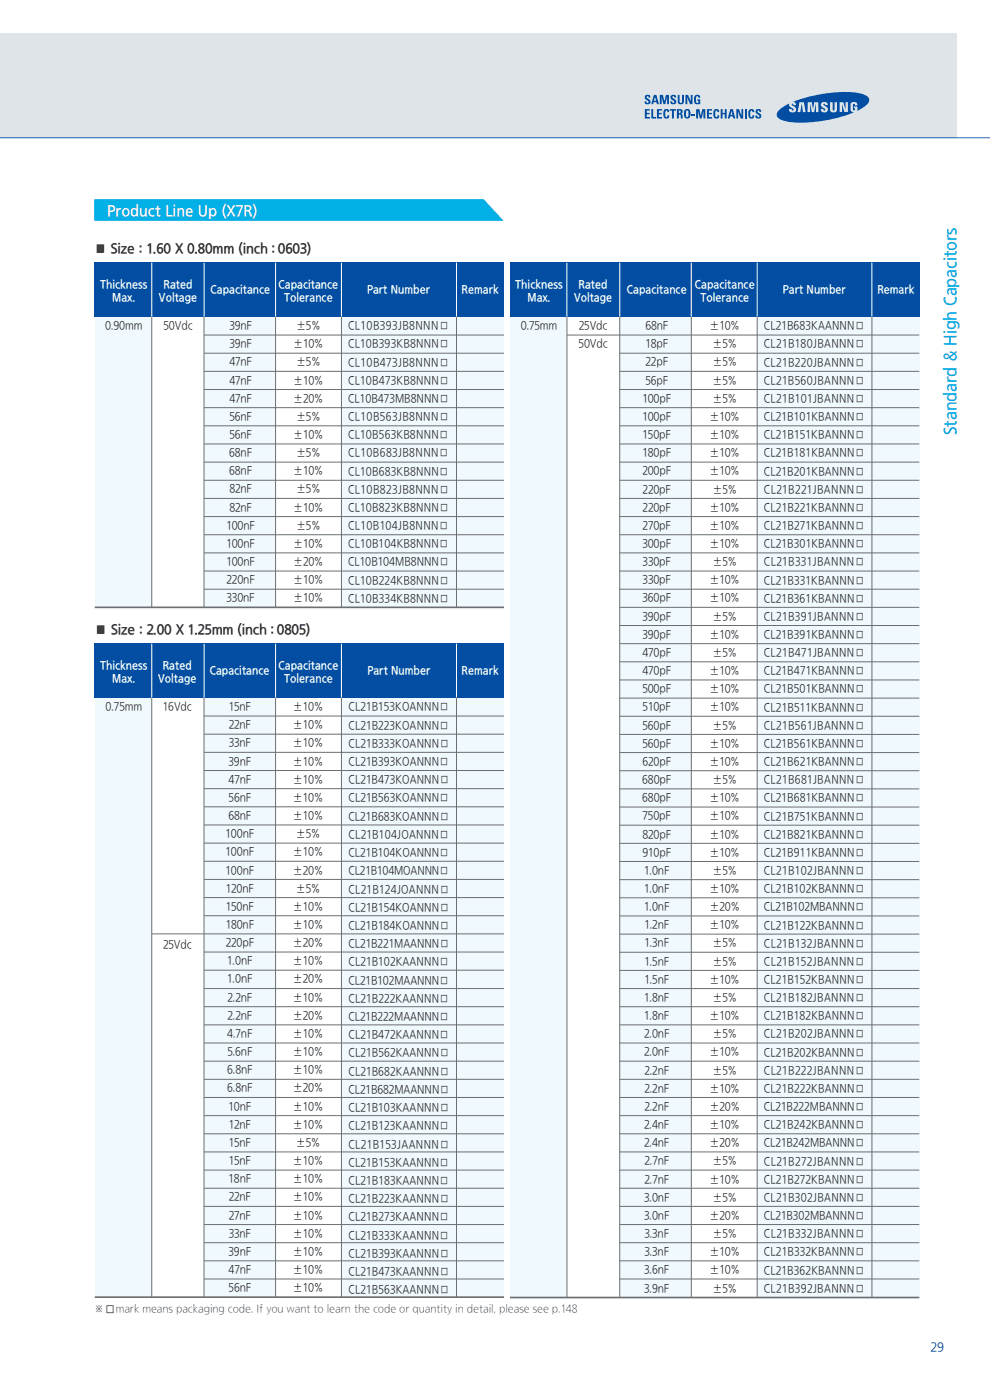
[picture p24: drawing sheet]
<svg xmlns="http://www.w3.org/2000/svg" width="210mm" height="297mm" viewBox="0 0 210 297" stroke-linecap="round" stroke-linejoin="round" font-family="sans-serif">
<defs><g id="words">
<text font-size="3.9" fill="#00a5e3" x="203.1" y="92.2" transform="rotate(-90 203.1 92.2)">Standard &amp; High Capacitors</text>
<text font-size="3.5" fill="#fff" x="22.7" y="46">Product Line Up (X7R)</text>
<g font-size="3.2" fill="#231f20">
<text x="20" y="54">■ Size : 1.60 X 0.80mm (inch : 0603)</text>
<text x="20.1" y="134.8">■ Size : 2.00 X 1.25mm (inch : 0805)</text>
</g>
<text font-size="2.8" fill="#231f20" x="22.1" y="278.7">□</text>
<text font-size="2.8" fill="#00377b" x="197.4" y="286.7">29</text>
<text font-size="2.7" fill="#fff" x="77.9" y="143.3">Part Number</text>
<g font-size="2.7" fill="#231f20">
<text x="73.9" y="150.9">CL21B153KOANNN□</text>
<text x="73.9" y="154.8">CL21B223KOANNN□</text>
<text x="73.9" y="158.7">CL21B333KOANNN□</text>
<text x="73.9" y="162.5">CL21B393KOANNN□</text>
<text x="73.9" y="166.4">CL21B473KOANNN□</text>
<text x="73.9" y="170.2">CL21B563KOANNN□</text>
<text x="73.9" y="174.1">CL21B683KOANNN□</text>
<text x="73.9" y="178">CL21B104JOANNN□</text>
<text x="73.9" y="181.8">CL21B104KOANNN□</text>
<text x="73.9" y="185.7">CL21B104MOANNN□</text>
<text x="73.9" y="189.6">CL21B124JOANNN□</text>
<text x="73.9" y="193.4">CL21B154KOANNN□</text>
<text x="73.9" y="197.3">CL21B184KOANNN□</text>
<text x="73.9" y="201.2">CL21B221MAANNN□</text>
<text x="73.9" y="205">CL21B102KAANNN□</text>
<text x="73.9" y="208.9">CL21B102MAANNN□</text>
<text x="73.9" y="212.7">CL21B222KAANNN□</text>
<text x="73.9" y="216.6">CL21B222MAANNN□</text>
<text x="73.9" y="220.5">CL21B472KAANNN□</text>
<text x="73.9" y="224.3">CL21B562KAANNN□</text>
<text x="73.9" y="228.2">CL21B682KAANNN□</text>
<text x="73.9" y="232.1">CL21B682MAANNN□</text>
<text x="73.9" y="235.9">CL21B103KAANNN□</text>
<text x="73.9" y="239.8">CL21B123KAANNN□</text>
<text x="73.9" y="243.7">CL21B153JAANNN□</text>
<text x="73.9" y="247.5">CL21B153KAANNN□</text>
<text x="73.9" y="251.4">CL21B183KAANNN□</text>
<text x="73.9" y="255.3">CL21B223KAANNN□</text>
<text x="73.9" y="259.1">CL21B273KAANNN□</text>
<text x="73.9" y="263">CL21B333KAANNN□</text>
<text x="73.9" y="266.8">CL21B393KAANNN□</text>
<text x="73.9" y="270.7">CL21B473KAANNN□</text>
<text x="73.9" y="274.6">CL21B563KAANNN□</text>
</g>
<g font-size="2.6" fill="#fff">
<text x="21.2" y="61.3">Thickness</text>
<text x="23.8" y="64.1">Max.</text>
<text x="33.7" y="64.1">Voltage</text>
<text x="34.7" y="61.3">Rated</text>
<text x="44.7" y="62.4">Capacitance</text>
<text x="59.1" y="61.3">Capacitance</text>
<text x="60.3" y="64.1">Tolerance</text>
<text x="77.9" y="62.4">Part Number</text>
<text x="97.9" y="62.4">Remark</text>
<text x="109.3" y="61.3">Thickness</text>
<text x="111.9" y="64.1">Max.</text>
<text x="121.8" y="64.1">Voltage</text>
<text x="122.7" y="61.3">Rated</text>
<text x="133" y="62.4">Capacitance</text>
<text x="147.4" y="61.3">Capacitance</text>
<text x="148.6" y="64.1">Tolerance</text>
<text x="166.1" y="62.4">Part Number</text>
<text x="186.1" y="62.4">Remark</text>
<text x="21.2" y="142.1">Thickness</text>
<text x="34.5" y="142.1">Rated</text>
<text x="44.5" y="143.3">Capacitance</text>
<text x="59.1" y="142.1">Capacitance</text>
<text x="97.9" y="143.3">Remark</text>
<text x="23.8" y="144.9">Max.</text>
<text x="33.6" y="144.9">Voltage</text>
<text x="60.3" y="144.9">Tolerance</text>
</g>
<g font-size="2.6" fill="#231f20">
<text x="22.3" y="70">0.90mm</text>
<text x="34.7" y="70">50Vdc</text>
<text x="48.7" y="70">39nF</text>
<text x="62.8" y="70">±5%</text>
<text x="73.9" y="70.1">CL10B393JB8NNN□</text>
<text x="110.5" y="70">0.75mm</text>
<text x="122.8" y="70">25Vdc</text>
<text x="136.9" y="70">68nF</text>
<text x="150.5" y="70">±10%</text>
<text x="162" y="70.1">CL21B683KAANNN□</text>
<text x="48.7" y="77.7">47nF</text>
<text x="48.7" y="73.9">39nF</text>
<text x="62.2" y="73.9">±10%</text>
<text x="62.8" y="77.7">±5%</text>
<text x="73.9" y="73.9">CL10B393KB8NNN□</text>
<text x="73.9" y="77.8">CL10B473JB8NNN□</text>
<text x="122.7" y="73.9">50Vdc</text>
<text x="136.9" y="73.9">18pF</text>
<text x="136.9" y="77.7">22pF</text>
<text x="151.1" y="73.9">±5%</text>
<text x="151.1" y="77.7">±5%</text>
<text x="162" y="73.9">CL21B180JBANNN□</text>
<text x="162" y="77.8">CL21B220JBANNN□</text>
<text x="48.7" y="81.6">47nF</text>
<text x="62.2" y="81.6">±10%</text>
<text x="73.9" y="81.6">CL10B473KB8NNN□</text>
<text x="136.9" y="81.6">56pF</text>
<text x="151.1" y="81.6">±5%</text>
<text x="162" y="81.6">CL21B560JBANNN□</text>
<text x="48.7" y="85.4">47nF</text>
<text x="48.7" y="89.3">56nF</text>
<text x="62.2" y="85.4">±20%</text>
<text x="62.8" y="89.3">±5%</text>
<text x="73.9" y="85.5">CL10B473MB8NNN□</text>
<text x="73.9" y="89.3">CL10B563JB8NNN□</text>
<text x="136.3" y="85.4">100pF</text>
<text x="136.3" y="89.3">100pF</text>
<text x="150.5" y="89.3">±10%</text>
<text x="151.1" y="85.4">±5%</text>
<text x="162" y="85.5">CL21B101JBANNN□</text>
<text x="162" y="89.3">CL21B101KBANNN□</text>
<text x="48.7" y="93.1">56nF</text>
<text x="62.2" y="93.1">±10%</text>
<text x="73.9" y="93.2">CL10B563KB8NNN□</text>
<text x="136.3" y="93.1">150pF</text>
<text x="150.5" y="93.1">±10%</text>
<text x="162" y="93.2">CL21B151KBANNN□</text>
<text x="48.6" y="97">68nF</text>
<text x="48.6" y="100.8">68nF</text>
<text x="62.2" y="100.8">±10%</text>
<text x="62.8" y="97">±5%</text>
<text x="73.9" y="97">CL10B683JB8NNN□</text>
<text x="73.9" y="100.9">CL10B683KB8NNN□</text>
<text x="136.3" y="100.8">200pF</text>
<text x="136.3" y="97">180pF</text>
<text x="150.5" y="97">±10%</text>
<text x="150.5" y="100.8">±10%</text>
<text x="162" y="97">CL21B181KBANNN□</text>
<text x="162" y="100.9">CL21B201KBANNN□</text>
<text x="48.7" y="104.7">82nF</text>
<text x="62.8" y="104.7">±5%</text>
<text x="73.9" y="104.7">CL10B823JB8NNN□</text>
<text x="136.3" y="104.7">220pF</text>
<text x="151.1" y="104.7">±5%</text>
<text x="162" y="104.7">CL21B221JBANNN□</text>
<text x="48" y="112.4">100nF</text>
<text x="48.7" y="108.5">82nF</text>
<text x="62.2" y="108.5">±10%</text>
<text x="62.8" y="112.4">±5%</text>
<text x="73.9" y="108.6">CL10B823KB8NNN□</text>
<text x="73.9" y="112.4">CL10B104JB8NNN□</text>
<text x="136.3" y="108.5">220pF</text>
<text x="136.3" y="112.4">270pF</text>
<text x="150.5" y="108.5">±10%</text>
<text x="150.5" y="112.4">±10%</text>
<text x="162" y="108.6">CL21B221KBANNN□</text>
<text x="162" y="112.4">CL21B271KBANNN□</text>
<text x="48" y="116.2">100nF</text>
<text x="62.2" y="116.2">±10%</text>
<text x="73.9" y="116.3">CL10B104KB8NNN□</text>
<text x="136.3" y="116.3">300pF</text>
<text x="150.5" y="116.3">±10%</text>
<text x="162" y="116.3">CL21B301KBANNN□</text>
<text x="48" y="120.1">100nF</text>
<text x="48.1" y="124">220nF</text>
<text x="62.2" y="120.1">±20%</text>
<text x="62.2" y="124">±10%</text>
<text x="73.9" y="120.1">CL10B104MB8NNN□</text>
<text x="73.9" y="124">CL10B224KB8NNN□</text>
<text x="136.3" y="120.1">330pF</text>
<text x="136.3" y="124">330pF</text>
<text x="150.5" y="124">±10%</text>
<text x="151.1" y="120.1">±5%</text>
<text x="162" y="120.1">CL21B331JBANNN□</text>
<text x="162" y="124">CL21B331KBANNN□</text>
<text x="48.1" y="127.8">330nF</text>
<text x="62.2" y="127.8">±10%</text>
<text x="73.9" y="127.9">CL10B334KB8NNN□</text>
<text x="136.3" y="131.7">390pF</text>
<text x="136.3" y="127.8">360pF</text>
<text x="150.5" y="127.8">±10%</text>
<text x="151.1" y="131.7">±5%</text>
<text x="162" y="127.9">CL21B361KBANNN□</text>
<text x="162" y="131.7">CL21B391JBANNN□</text>
<text x="136.3" y="135.5">390pF</text>
<text x="150.5" y="135.5">±10%</text>
<text x="162" y="135.6">CL21B391KBANNN□</text>
<text x="136.3" y="139.4">470pF</text>
<text x="136.3" y="143.2">470pF</text>
<text x="150.5" y="143.2">±10%</text>
<text x="151.1" y="139.4">±5%</text>
<text x="162" y="139.4">CL21B471JBANNN□</text>
<text x="162" y="143.3">CL21B471KBANNN□</text>
<text x="136.3" y="147.1">500pF</text>
<text x="150.5" y="147.1">±10%</text>
<text x="162" y="147.1">CL21B501KBANNN□</text>
<text x="22.4" y="150.8">0.75mm</text>
<text x="34.6" y="150.8">16Vdc</text>
<text x="48.5" y="154.7">22nF</text>
<text x="48.5" y="150.8">15nF</text>
<text x="62.1" y="150.8">±10%</text>
<text x="62.1" y="154.7">±10%</text>
<text x="136.3" y="154.8">560pF</text>
<text x="136.3" y="150.9">510pF</text>
<text x="150.5" y="150.9">±10%</text>
<text x="151.1" y="154.8">±5%</text>
<text x="162" y="151">CL21B511KBANNN□</text>
<text x="162" y="154.8">CL21B561JBANNN□</text>
<text x="48.5" y="158.6">33nF</text>
<text x="62.1" y="158.6">±10%</text>
<text x="136.3" y="158.6">560pF</text>
<text x="150.5" y="158.6">±10%</text>
<text x="162" y="158.7">CL21B561KBANNN□</text>
<text x="48.5" y="166.3">47nF</text>
<text x="48.5" y="162.4">39nF</text>
<text x="62.1" y="162.4">±10%</text>
<text x="62.1" y="166.3">±10%</text>
<text x="136.2" y="166.3">680pF</text>
<text x="136.3" y="162.5">620pF</text>
<text x="150.5" y="162.5">±10%</text>
<text x="151.1" y="166.3">±5%</text>
<text x="162" y="162.5">CL21B621KBANNN□</text>
<text x="162" y="166.4">CL21B681JBANNN□</text>
<text x="48.5" y="174">68nF</text>
<text x="48.5" y="170.1">56nF</text>
<text x="62.1" y="170.1">±10%</text>
<text x="62.1" y="174">±10%</text>
<text x="136.2" y="170.2">680pF</text>
<text x="150.5" y="170.2">±10%</text>
<text x="162" y="170.2">CL21B681KBANNN□</text>
<text x="47.9" y="177.8">100nF</text>
<text x="62.8" y="177.8">±5%</text>
<text x="136.3" y="177.9">820pF</text>
<text x="136.3" y="174">750pF</text>
<text x="150.5" y="174">±10%</text>
<text x="150.5" y="177.9">±10%</text>
<text x="162" y="174.1">CL21B751KBANNN□</text>
<text x="162" y="177.9">CL21B821KBANNN□</text>
<text x="47.9" y="181.7">100nF</text>
<text x="47.9" y="185.5">100nF</text>
<text x="62.1" y="185.5">±20%</text>
<text x="62.1" y="181.7">±10%</text>
<text x="136.3" y="181.7">910pF</text>
<text x="136.6" y="185.6">1.0nF</text>
<text x="150.5" y="181.7">±10%</text>
<text x="151.1" y="185.6">±5%</text>
<text x="162" y="181.8">CL21B911KBANNN□</text>
<text x="162" y="185.6">CL21B102JBANNN□</text>
<text x="47.9" y="189.4">120nF</text>
<text x="62.8" y="189.4">±5%</text>
<text x="136.6" y="189.4">1.0nF</text>
<text x="150.5" y="189.4">±10%</text>
<text x="162" y="189.5">CL21B102KBANNN□</text>
<text x="47.9" y="197.1">180nF</text>
<text x="47.9" y="193.2">150nF</text>
<text x="62.1" y="193.2">±10%</text>
<text x="62.1" y="197.1">±10%</text>
<text x="136.6" y="193.3">1.0nF</text>
<text x="136.7" y="197.2">1.2nF</text>
<text x="150.5" y="193.3">±20%</text>
<text x="150.5" y="197.2">±10%</text>
<text x="162" y="193.3">CL21B102MBANNN□</text>
<text x="162" y="197.2">CL21B122KBANNN□</text>
<text x="34.6" y="201.3">25Vdc</text>
<text x="47.9" y="200.9">220pF</text>
<text x="62.1" y="200.9">±20%</text>
<text x="136.7" y="201">1.3nF</text>
<text x="151.1" y="201">±5%</text>
<text x="162" y="201">CL21B132JBANNN□</text>
<text x="48.2" y="204.8">1.0nF</text>
<text x="48.2" y="208.6">1.0nF</text>
<text x="62.1" y="208.6">±20%</text>
<text x="62.1" y="204.8">±10%</text>
<text x="136.7" y="204.9">1.5nF</text>
<text x="136.7" y="208.7">1.5nF</text>
<text x="150.5" y="208.7">±10%</text>
<text x="151.1" y="204.9">±5%</text>
<text x="162" y="204.9">CL21B152JBANNN□</text>
<text x="162" y="208.8">CL21B152KBANNN□</text>
<text x="48.3" y="212.5">2.2nF</text>
<text x="62.1" y="212.5">±10%</text>
<text x="136.7" y="212.6">1.8nF</text>
<text x="151.1" y="212.6">±5%</text>
<text x="162" y="212.6">CL21B182JBANNN□</text>
<text x="48.2" y="220.2">4.7nF</text>
<text x="48.3" y="216.3">2.2nF</text>
<text x="62.1" y="216.3">±20%</text>
<text x="62.1" y="220.2">±10%</text>
<text x="136.6" y="220.3">2.0nF</text>
<text x="136.7" y="216.4">1.8nF</text>
<text x="150.5" y="216.4">±10%</text>
<text x="151.1" y="220.3">±5%</text>
<text x="162" y="216.5">CL21B182KBANNN□</text>
<text x="162" y="220.3">CL21B202JBANNN□</text>
<text x="48.2" y="227.9">6.8nF</text>
<text x="48.2" y="224">5.6nF</text>
<text x="62.1" y="224">±10%</text>
<text x="62.1" y="227.9">±10%</text>
<text x="136.6" y="224.1">2.0nF</text>
<text x="136.7" y="228">2.2nF</text>
<text x="150.5" y="224.1">±10%</text>
<text x="151.1" y="228">±5%</text>
<text x="162" y="224.2">CL21B202KBANNN□</text>
<text x="48.2" y="231.7">6.8nF</text>
<text x="62.1" y="231.7">±20%</text>
<text x="136.7" y="231.8">2.2nF</text>
<text x="150.5" y="231.8">±10%</text>
<text x="162" y="228">CL21B222JBANNN□</text>
<text x="162" y="231.9">CL21B222KBANNN□</text>
<text x="48.5" y="235.6">10nF</text>
<text x="48.5" y="239.5">12nF</text>
<text x="62.1" y="235.6">±10%</text>
<text x="62.1" y="239.5">±10%</text>
<text x="136.7" y="239.5">2.4nF</text>
<text x="136.7" y="235.7">2.2nF</text>
<text x="150.5" y="235.7">±20%</text>
<text x="150.5" y="239.5">±10%</text>
<text x="162" y="235.7">CL21B222MBANNN□</text>
<text x="162" y="239.6">CL21B242KBANNN□</text>
<text x="48.5" y="243.3">15nF</text>
<text x="62.8" y="243.3">±5%</text>
<text x="136.7" y="243.4">2.4nF</text>
<text x="150.5" y="243.4">±20%</text>
<text x="162" y="243.4">CL21B242MBANNN□</text>
<text x="48.5" y="251">18nF</text>
<text x="48.5" y="247.2">15nF</text>
<text x="62.1" y="247.2">±10%</text>
<text x="62.1" y="251">±10%</text>
<text x="136.7" y="247.2">2.7nF</text>
<text x="136.7" y="251.1">2.7nF</text>
<text x="150.5" y="251.1">±10%</text>
<text x="151.1" y="247.2">±5%</text>
<text x="162" y="247.3">CL21B272JBANNN□</text>
<text x="162" y="251.1">CL21B272KBANNN□</text>
<text x="48.5" y="254.9">22nF</text>
<text x="62.1" y="254.9">±10%</text>
<text x="136.6" y="254.9">3.0nF</text>
<text x="151.1" y="254.9">±5%</text>
<text x="162" y="255">CL21B302JBANNN□</text>
<text x="48.5" y="258.7">27nF</text>
<text x="48.5" y="262.6">33nF</text>
<text x="62.1" y="258.7">±10%</text>
<text x="62.1" y="262.6">±10%</text>
<text x="136.6" y="258.8">3.0nF</text>
<text x="136.7" y="262.6">3.3nF</text>
<text x="150.5" y="258.8">±20%</text>
<text x="151.1" y="262.6">±5%</text>
<text x="162" y="258.8">CL21B302MBANNN□</text>
<text x="162" y="262.7">CL21B332JBANNN□</text>
<text x="48.5" y="266.4">39nF</text>
<text x="62.1" y="266.4">±10%</text>
<text x="136.7" y="266.5">3.3nF</text>
<text x="150.5" y="266.5">±10%</text>
<text x="162" y="266.5">CL21B332KBANNN□</text>
<text x="48.5" y="270.3">47nF</text>
<text x="48.5" y="274.1">56nF</text>
<text x="62.1" y="270.3">±10%</text>
<text x="62.1" y="274.1">±10%</text>
<text x="136.7" y="274.2">3.9nF</text>
<text x="136.7" y="270.3">3.6nF</text>
<text x="150.5" y="270.3">±10%</text>
<text x="151.1" y="274.2">±5%</text>
<text x="162" y="270.4">CL21B362KBANNN□</text>
<text x="162" y="274.2">CL21B392JBANNN□</text>
</g>
<g font-size="2.5" fill="#231f20">
<text x="20" y="278.5">※</text>
<text x="24.6" y="278.5">mark means packaging code. If you want to learn the code or quantity in detail, please see p.148</text>
</g>
</g></defs>
<path d="M0 7h203v22.2h-203z" fill="#dfe4e8"/>
<g fill="#034ea2">
<path d="M136.9 20.3l.2-.2a.59 .59 0 0 1 .9 .6h-.4l-.1-.3-.3 .1 .1 .3 .2 .1a.64 .64 0 0 1 .5 .7 .64 .64 0 0 1-.7 .6 .64 .64 0 0 1-.6-.7h.4l.1 .3h.3a.73 .73 0 0 0-.6-.8l-.1-.3z"/>
<path d="M140 20.1h.6l.3 1.4 .4-1.4h.6v2h-.4v-1.5l-.4 1.5h-.4l-.3-1.5v1.5h-.4z"/>
<path d="M142.3 20.3l.2-.2a.59 .59 0 0 1 .9 .6h-.4v-.3l-.3 .1v.3l.2 .1a.64 .64 0 0 1 .6 .7 .64 .64 0 0 1-.8 .6 .64 .64 0 0 1-.5-.7h.4l.1 .3h.3a.73 .73 0 0 0-.7-.8l-.1-.3z"/>
<path d="M143.7 20.1h.5v1.4l.2 .3 .2-.1 .1-1.6h.4v1.4a.67 .67 0 0 1-.7 .6 .67 .67 0 0 1-.7-.6z"/>
<path d="M145.4 20.1h.6l.5 1.4v-1.4h.4v2h-.6l-.5-1.4v1.4h-.4z"/>
<path d="M147.5 20.2l.4-.1a.56 .56 0 0 1 .6 .6h-.4l-.2-.3a1.11 1.11 0 0 0-.2 1.4h.4v-.4h-.2v-.3h.6v1h-.9a1.52 1.52 0 0 1-.1-1.9z"/>
<path d="M136.8 23.2h1.1v.3h-.7v.4h.6v.3h-.6v.6h.7v.3h-1.1z"/>
<path d="M138.1 23.2h.5v1.6h.6v.3h-1.1z"/>
<path d="M139.4 23.2h1v.3h-.6v.4h.6v.3h-.6v.6h.7v.3h-1.1z"/>
<path d="M141 23.2l.4-.1a.53 .53 0 0 1 .6 .7h-.5l-.1-.4a1.13 1.13 0 0 0 0 1.5l.2-.4h.4l-.2 .5a.73 .73 0 0 1-.9 0 .73 .73 0 0 1-.2-.9l.1-.7z"/>
<path d="M142.1 23.2h1.3v.3h-.5v1.6h-.4v-1.6h-.4z"/>
<path d="M146.7 24.2h.7v.3h-.7z"/>
<path d="M147.7 23.2h.6l.4 1.3 .3-1.3h.6v1.9h-.4v-1.5l-.4 1.5h-.4l-.3-1.5v1.5h-.4z"/>
<path d="M150 23.2h1v.3h-.6v.4h.6v.3h-.6v.6h.7v.3h-1.1z"/>
<path d="M151.6 23.2l.4-.1a.53 .53 0 0 1 .6 .7h-.4l-.2-.4a1.13 1.13 0 0 0 0 1.5l.2-.4h.4l-.2 .5a.73 .73 0 0 1-.9 0 .73 .73 0 0 1-.2-.9l.1-.7z"/>
<path d="M152.9 23.2h.4v.7h.4v-.7h.5v1.9h-.5v-.9h-.4v.9h-.4z"/>
<path d="M156.2 23.2h.5l.6 1.3v-1.3h.4v1.9h-.6l-.5-1.4v1.4h-.4z"/>
<path d="M158 23.2h.4v1.9h-.4z"/>
<path d="M159 23.2l.4-.1a.53 .53 0 0 1 .6 .7h-.4l-.2-.4a1.13 1.13 0 0 0 0 1.5l.2-.4h.4l-.1 .5a.73 .73 0 0 1-.9 0 .73 .73 0 0 1-.3-.9l.1-.7z"/>
<path d="M160.4 23.3l.2-.1a.59 .59 0 0 1 .9 .5h-.4l-.1-.2h-.3l.1 .3 .2 .1a.64 .64 0 0 1 .5 .8 .64 .64 0 0 1-.7 .5 .64 .64 0 0 1-.6-.7h.4l.1 .3h.3a.73 .73 0 0 0-.6-.8l-.2-.3z"/>
<path d="M-.1 20.3v8.8h210.1v.2h-210.1z"/>
<path d="M138.7 20.1h.5l.6 2h-.5l-.1-.4h-.5l-.1 .4h-.5zM138.9 20.5l-.2 .9h.4z"/>
<path d="M143.6 23.2h.8a.51 .51 0 0 1 .4 .4 .51 .51 0 0 1-.4 .6l.3 .1 .2 .8h-.5v-.2a.43 .43 0 0 0-.4-.6v.8h-.4zM144 23.5v.5h.3v-.5z"/>
<path d="M145.4 23.2l.4-.1a.74 .74 0 0 1 .7 1 .74 .74 0 0 1-.7 1.1 .74 .74 0 0 1-.7-1.1l.1-.7zM145.6 23.5l-.1 .2a.94 .94 0 0 0 .3 1.2 1.13 1.13 0 0 0 0-1.5z"/>
<path d="M154.9 23.2h.5l.6 1.9h-.4l-.2-.4h-.5l-.1 .4h-.4zM155.1 23.5l-.1 .9h.4z"/>
<path d="M165.2 23.4a1.16 1.16 0 0 0-.4 1.3 1.16 1.16 0 0 0 1.1 .8 23.6 23.6 0 0 0 11.7-.5l3.6-1.2a.65 .65 0 0 1-.8-.6v-.9a.74 .74 0 0 1 .8-.7 .74 .74 0 0 1 .7 .8h-.6v-.3h-.3v1.3l.3-.1v-.4h-.2v-.3h.8l-.1 1 1.3-.8a2.3 2.3 0 0 0 1.3-1.7 2.14 2.14 0 0 0-1.9-1.3 29.3 29.3 0 0 0-14.3 1.8l.5 .2 .1 .5h-.5l-.2-.3-.2 .2 .2 .2a.78 .78 0 0 1 .7 .5 .78 .78 0 0 1-.2 .8l-.2 .1a.71 .71 0 0 1-.8 0 .71 .71 0 0 1-.2-.7h.5l.1 .3 .1 .1 .2-.2-.2-.3a.78 .78 0 0 1-.7-1.1l-1.3 .8zM169.6 21.7h.9l.4 2.1h-.6l-.2-1.9-.3 1.9h-.6zM171.3 21.7h.9l.2 1.5 .3-1.5h.9v2.1h-.5v-1.8l-.4 1.8h-.5l-.3-1.8-.1 1.8h-.5zM174.2 21.9a.75 .75 0 0 1 .8-.3 .75 .75 0 0 1 .6 .7h-.6l-.2-.3-.1 .2 .1 .2a.76 .76 0 0 1 .8 .5 .76 .76 0 0 1-.3 .9h-.4a.64 .64 0 0 1-.8-.7h.6v.3l.2 .1 .2-.2-.2-.3a.76 .76 0 0 1-.7-1.1zM176.1 21.7h.5v1.6l.2 .2 .2-.2v-1.6h.5v1.5a.74 .74 0 0 1-.7 .6 .74 .74 0 0 1-.7-.6zM178.1 21.7h.8l.5 1.6-.1-1.6h.6v2.1h-.8l-.5-1.7v1.7h-.5z"/>
</g>
<path d="M20 42.3h82.6l4.2 4.5h-86.8z" fill="#00b0e6"/>
<g fill="#eff9fe">
<path d="M20.1 67.2h12.1v61.6h-12.1z"/>
<path d="M43.3 67.2h15.2v61.6h-15.2z"/>
<path d="M72.4 67.2h34.5v61.6h-34.5z"/>
</g>
<path d="M20.1 55.7h86.8v11.5h-86.8z" fill="#034ea2"/>
<g fill="none" stroke="#6d6e71" stroke-width=".21">
<path d="M32.2 67.2v61.6M43.3 71.1h63.6M43.3 74.9h63.6M43.3 78.8h63.6M43.3 67.2v61.6M58.5 67.2v61.6M72.4 67.2v61.6M96.8 67.2v61.6M43.3 82.6h63.6M43.3 86.5h63.6M43.3 90.3h63.6M43.3 94.2h63.6"/>
<path d="M43.3 98h63.6M43.3 101.9h63.6M43.3 105.7h63.6M43.3 109.6h63.6M43.3 113.4h63.6M43.3 117.3h63.6M43.3 121.1h63.6M43.3 125h63.6"/>
</g>
<path d="M20.1 128.8h86.8" fill="none" stroke="#6d6e71" stroke-width=".35"/>
<path d="M32.2 55.7v11.5M43.3 55.7v11.5M58.5 55.7v11.5M72.4 55.7v11.5M96.8 55.7v11.5" fill="none" stroke="#fff" stroke-width=".21"/>
<g fill="#eff9fe">
<path d="M20.1 148h12.1v127.2h-12.1z"/>
<path d="M43.3 148h15.2v127.1h-15.2z"/>
<path d="M72.4 148h34.5v127.1h-34.5z"/>
</g>
<path d="M20.1 136.5h86.8v11.5h-86.8z" fill="#034ea2"/>
<g fill="none" stroke="#6d6e71" stroke-width=".21">
<path d="M32.2 148v127.2M43.3 151.9h63.6M43.3 155.8h63.6M43.3 159.6h63.6M43.3 148v127.2M58.5 148v127.2M72.4 148v127.2M96.8 148v127.2M43.3 163.5h63.6M43.3 167.3h63.6M43.3 171.2h63.6M43.3 175h63.6"/>
<path d="M43.3 178.9h63.6M32.2 198.1h74.7M43.3 182.7h63.6M43.3 186.6h63.6M43.3 190.4h63.6M43.3 194.3h63.6M43.3 202h63.6M43.3 205.8h63.6M43.3 209.7h63.6M43.3 213.6h63.6M43.3 217.4h63.6M43.3 221.3h63.6"/>
<path d="M43.3 225.1h63.6M43.3 229h63.6M43.3 232.8h63.6M43.3 236.7h63.6M43.3 240.5h63.6M43.3 244.4h63.6M43.3 248.2h63.6M43.3 252.1h63.6M43.3 255.9h63.6M43.3 259.8h63.6M43.3 263.6h63.6M43.3 267.5h63.6"/>
<path d="M43.3 271.3h63.6"/>
</g>
<path d="M20.1 275.2h86.8" fill="none" stroke="#6d6e71" stroke-width=".35"/>
<path d="M32.2 136.5v11.5M43.3 136.5v11.5M58.5 136.5v11.5M72.4 136.5v11.5M96.8 136.5v11.5" fill="none" stroke="#fff" stroke-width=".21"/>
<g fill="#eff9fe">
<path d="M108.2 67.2h12.1v208.1h-12.1z"/>
<path d="M131.5 67.2h15.1v208.1h-15.1z"/>
<path d="M160.6 67.2h34.4v208.1h-34.4z"/>
</g>
<path d="M108.2 55.7h86.8v11.5h-86.8z" fill="#034ea2"/>
<g fill="none" stroke="#6d6e71" stroke-width=".21">
<path d="M120.3 71.1h74.7M120.3 67.2v208.1M131.5 74.9h63.5M131.5 78.8h63.5M131.5 67.2v208.1M146.6 67.2v208.1M160.6 67.2v208.1M185 67.2v208.1M131.5 82.6h63.5M131.5 86.5h63.5M131.5 90.3h63.5M131.5 94.2h63.5"/>
<path d="M131.5 98h63.5M131.5 101.9h63.5M131.5 105.7h63.5M131.5 109.6h63.5M131.5 113.4h63.5M131.5 117.3h63.5M131.5 121.1h63.5M131.5 125h63.5M131.5 128.8h63.5M131.5 132.7h63.5M131.5 136.5h63.5M131.5 140.4h63.5"/>
<path d="M131.5 144.3h63.5M131.5 148.1h63.5M131.5 152h63.5M131.5 155.8h63.5M131.5 159.7h63.5M131.5 163.5h63.5M131.5 167.4h63.5M131.5 171.2h63.5M131.5 175.1h63.5M131.5 178.9h63.5M131.5 182.8h63.5M131.5 186.6h63.5"/>
<path d="M131.5 190.5h63.5M131.5 194.3h63.5M131.5 198.2h63.5M131.5 202h63.5M131.5 205.9h63.5M131.5 209.7h63.5M131.5 213.6h63.5M131.5 217.4h63.5M131.5 221.3h63.5M131.5 225.1h63.5M131.5 229h63.5M131.5 232.8h63.5"/>
<path d="M131.5 236.7h63.5M131.5 240.5h63.5M131.5 244.4h63.5M131.5 248.2h63.5M131.5 252.1h63.5M131.5 255.9h63.5M131.5 259.8h63.5M131.5 263.6h63.5M131.5 267.5h63.5M131.5 271.3h63.5"/>
</g>
<path d="M108.2 275.3h86.8" fill="none" stroke="#6d6e71" stroke-width=".35"/>
<path d="M120.3 55.7v11.5M131.5 55.7v11.5M146.6 55.7v11.5M160.6 55.7v11.5M185 55.7v11.5" fill="none" stroke="#fff" stroke-width=".21"/>
<use href="#words"/>
</svg>
